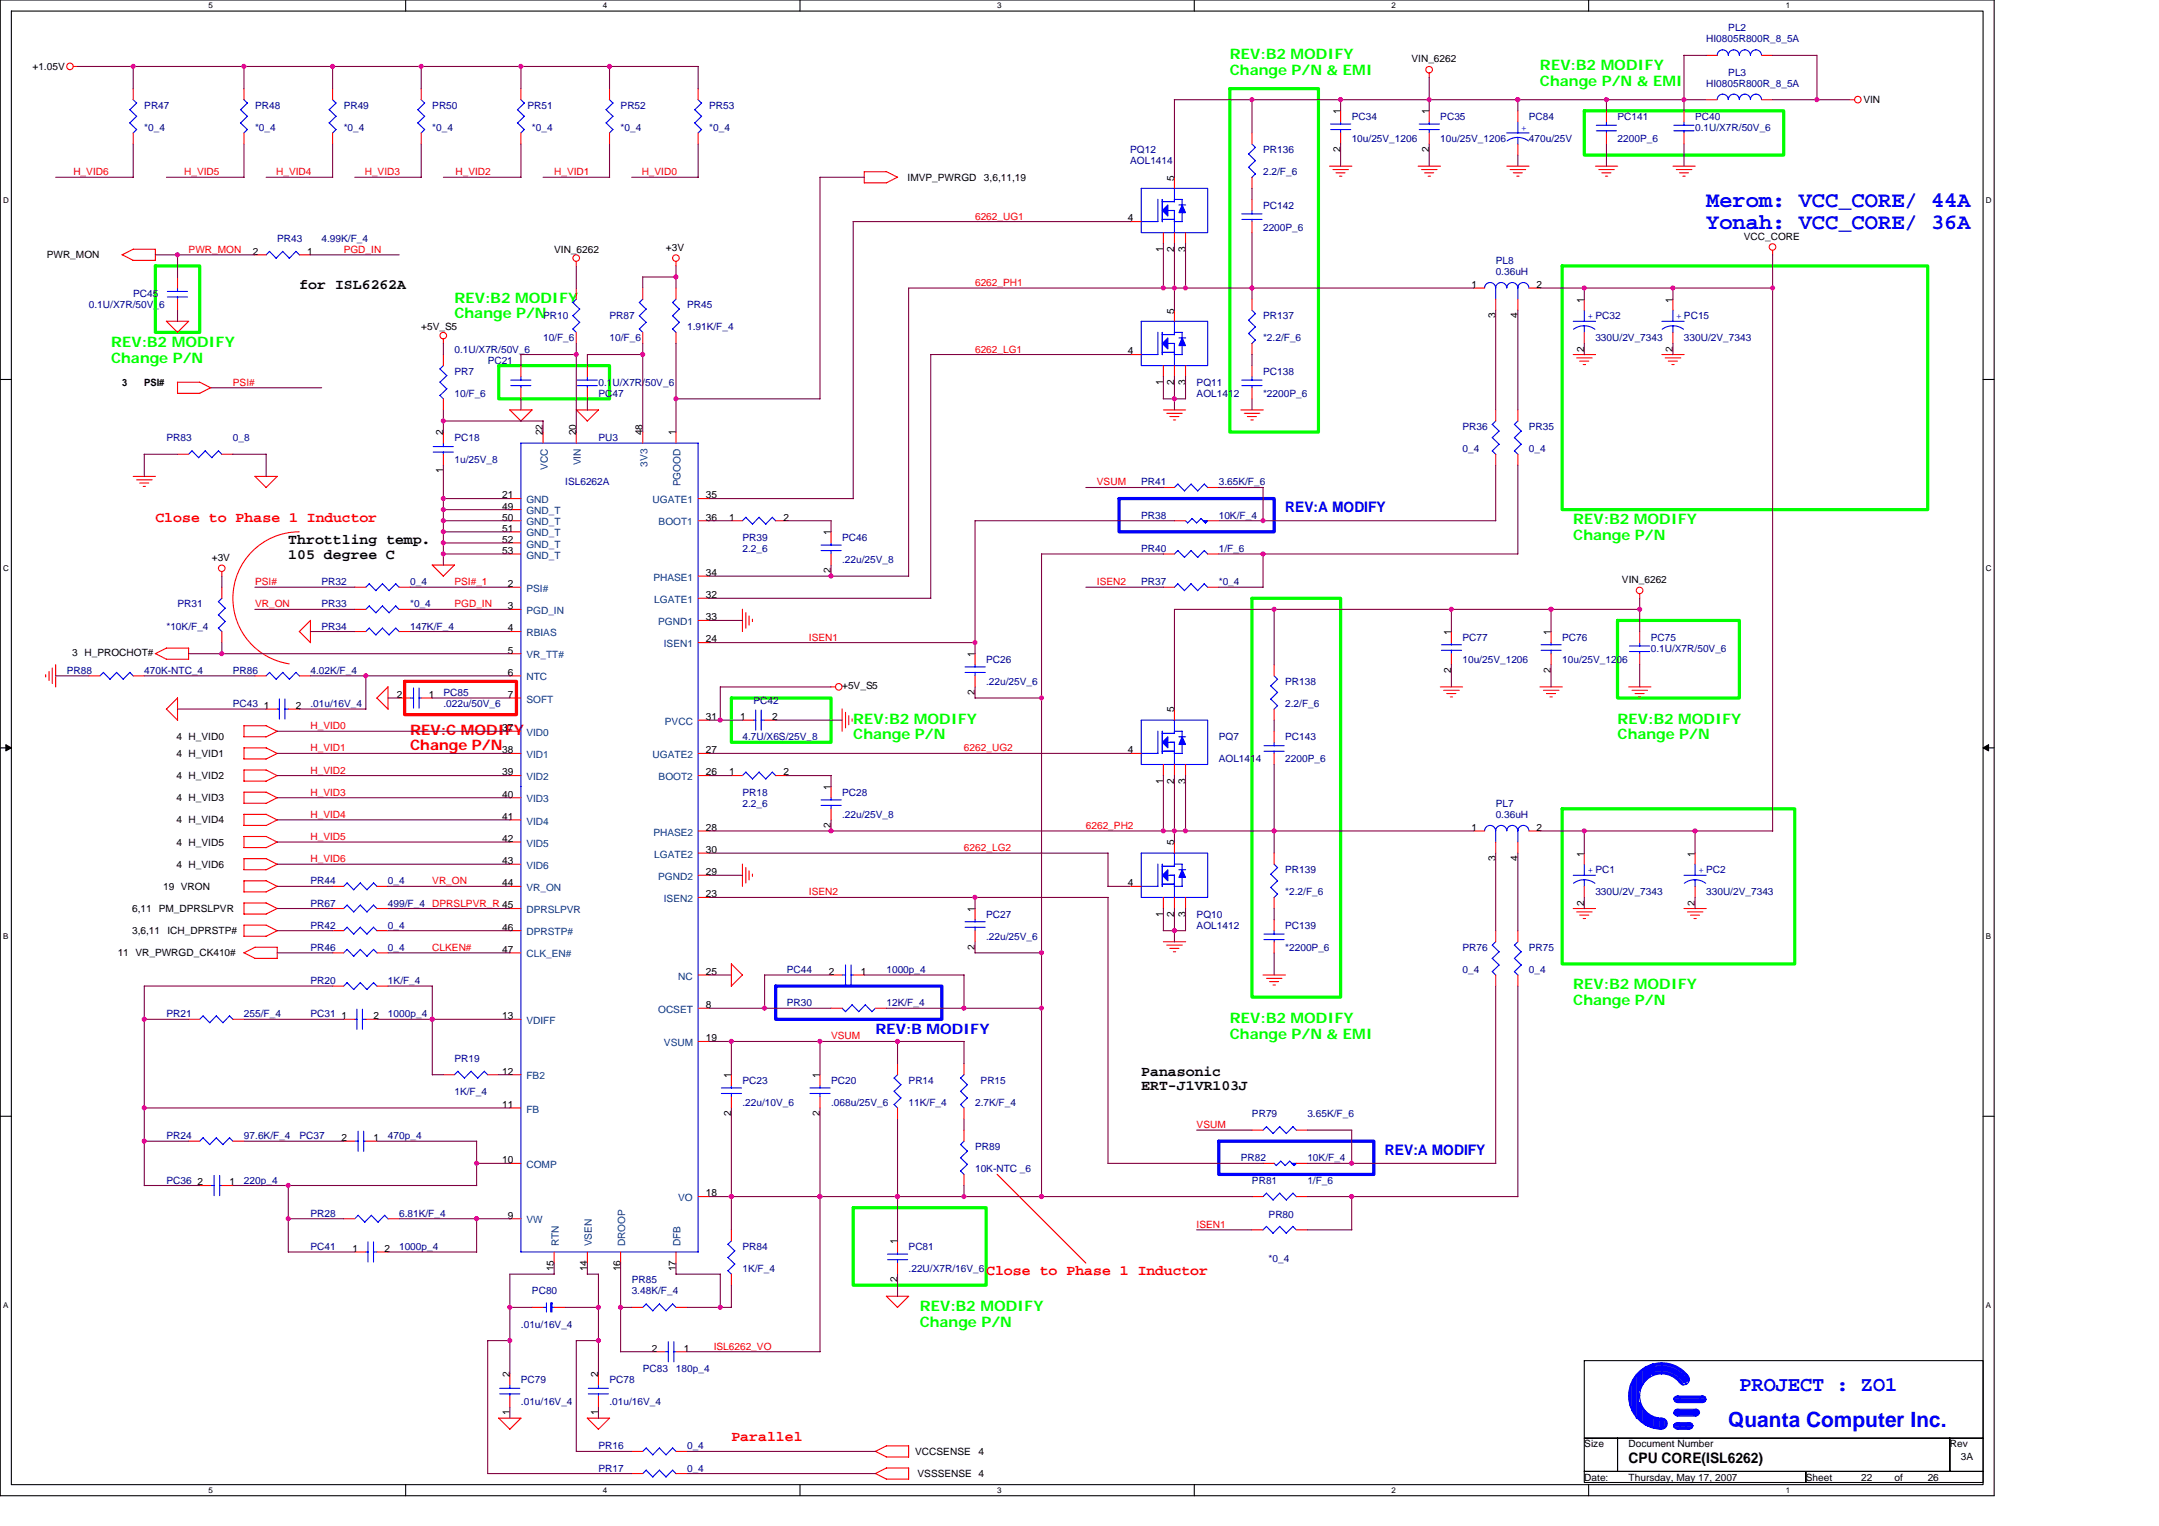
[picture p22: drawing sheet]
<svg xmlns="http://www.w3.org/2000/svg" width="297mm" height="210mm" viewBox="0 0 297 210" stroke-linecap="round" stroke-linejoin="round" font-family="sans-serif">
<defs><g id="words">
<g font-size="3" fill="#00f">
<text x="234.7" y="28.5">Merom: VCC_CORE/ 44A</text>
<text x="234.7" y="31.5">Yonah: VCC_CORE/ 36A</text>
</g>
<g font-size="2.9" fill="#00f">
<text x="239.3" y="191.4">PROJECT : ZO1</text>
<text x="237.8" y="196.2">Quanta Computer Inc.</text>
</g>
<g font-size="2" fill="#0f0">
<text x="169.2" y="8.1">REV:B2 MODIFY</text>
<text x="169.2" y="10.3">Change P/N &amp; EMI</text>
<text x="211.9" y="9.6">REV:B2 MODIFY</text>
<text x="211.9" y="11.8">Change P/N &amp; EMI</text>
<text x="62.5" y="41.6">REV:B2 MODIFY</text>
<text x="15.3" y="47.7">REV:B2 MODIFY</text>
<text x="62.5" y="43.8">Change P/N</text>
<text x="15.3" y="49.9">Change P/N</text>
<text x="216.4" y="72.1">REV:B2 MODIFY</text>
<text x="216.4" y="74.3">Change P/N</text>
<text x="117.4" y="99.5">REV:B2 MODIFY</text>
<text x="117.4" y="101.7">Change P/N</text>
<text x="222.5" y="99.5">REV:B2 MODIFY</text>
<text x="222.5" y="101.7">Change P/N</text>
<text x="216.4" y="136.1">REV:B2 MODIFY</text>
<text x="169.2" y="140.7">REV:B2 MODIFY</text>
<text x="169.2" y="142.9">Change P/N &amp; EMI</text>
<text x="216.4" y="138.3">Change P/N</text>
<text x="126.5" y="180.3">REV:B2 MODIFY</text>
<text x="126.5" y="182.5">Change P/N</text>
</g>
<g font-size="2">
<text x="41.2" y="39.8">for ISL6262A</text>
<text x="39.7" y="74.8">Throttling temp.</text>
<text x="39.7" y="76.8">105 degree C</text>
<text x="157" y="148">Panasonic</text>
<text x="157" y="150">ERT-J1VR103J</text>
<text x="224.1" y="201.2">CPU CORE(ISL6262)</text>
</g>
<g font-size="2" fill="#f00">
<text x="21.4" y="71.8">Close to Phase 1 Inductor</text>
<text x="56.4" y="101">REV:C MODIFY</text>
<text x="56.4" y="103.2">Change P/N</text>
<text x="135.7" y="175.4">Close to Phase 1 Inductor</text>
<text x="100.6" y="198.3">Parallel</text>
</g>
<g font-size="2" fill="#00f">
<text x="176.8" y="70.4">REV:A MODIFY</text>
<text x="120.4" y="142.2">REV:B MODIFY</text>
<text x="190.5" y="158.8">REV:A MODIFY</text>
</g>
<g font-size="1.4" fill="#000080">
<text x="234.7" y="5.8">HI0805R800R_8_5A</text>
<text x="237.8" y="4.3">PL2</text>
<text x="234.7" y="11.9">HI0805R800R_8_5A</text>
<text x="237.8" y="10.4">PL3</text>
<text x="19.9" y="15">PR47</text>
<text x="35.1" y="15">PR48</text>
<text x="47.3" y="15">PR49</text>
<text x="59.5" y="15">PR50</text>
<text x="72.6" y="15">PR51</text>
<text x="85.4" y="15">PR52</text>
<text x="97.6" y="15">PR53</text>
<text x="186" y="16.5">PC34</text>
<text x="198.2" y="16.5">PC35</text>
<text x="210.4" y="16.5">PC84</text>
<text x="222.5" y="16.5">PC141</text>
<text x="233.2" y="16.5">PC40</text>
<text x="19.9" y="18">*0_4</text>
<text x="35.1" y="18">*0_4</text>
<text x="47.3" y="18">*0_4</text>
<text x="59.5" y="18">*0_4</text>
<text x="73.2" y="18">*0_4</text>
<text x="85.4" y="18">*0_4</text>
<text x="97.6" y="18">*0_4</text>
<text x="155.5" y="21.1">PQ12</text>
<text x="155.5" y="22.6">AOL1414</text>
<text x="173.8" y="21.1">PR136</text>
<text x="186" y="19.5">10u/25V_1206</text>
<text x="198.2" y="19.5">10u/25V_1206</text>
<text x="210.4" y="19.5">470u/25V</text>
<text x="222.5" y="19.5">2200P_6</text>
<text x="233.2" y="18">0.1U/X7R/50V_6</text>
<text x="173.8" y="24.1">2.2/F_6</text>
<text x="173.8" y="28.7">PC142</text>
<text x="38.1" y="33.3">PR43</text>
<text x="44.2" y="33.3">4.99K/F_4</text>
<text x="173.8" y="31.7">2200P_6</text>
<text x="18.3" y="40.9">PC45</text>
<text x="205.8" y="36.3">PL8</text>
<text x="205.8" y="37.8">0.36uH</text>
<text x="12.2" y="42.4">0.1U/X7R/50V_6</text>
<text x="74.7" y="43.9">PR10</text>
<text x="74.7" y="47">10/F_6</text>
<text x="83.9" y="43.9">PR87</text>
<text x="83.9" y="47">10/F_6</text>
<text x="94.5" y="42.4">PR45</text>
<text x="94.5" y="45.4">1.91K/F_4</text>
<text x="173.8" y="43.9">PR137</text>
<text x="173.8" y="47">*2.2/F_6</text>
<text x="219.5" y="47">330U/2V_7343</text>
<text x="231.7" y="47">330U/2V_7343</text>
<text x="62.5" y="51.5">PR7</text>
<text x="62.5" y="48.5">0.1U/X7R/50V_6</text>
<text x="67.1" y="50">PC21</text>
<text x="82.3" y="53.1">0.1U/X7R/50V_6</text>
<text x="164.6" y="53.1">PQ11</text>
<text x="173.8" y="51.5">PC138</text>
<text x="62.5" y="54.6">10/F_6</text>
<text x="82.3" y="54.6">PC47</text>
<text x="164.6" y="54.6">AOL1412</text>
<text x="173.8" y="54.6">*2200P_6</text>
<text x="201.2" y="59.2">PR36</text>
<text x="210.4" y="59.2">PR35</text>
<text x="22.9" y="60.7">PR83</text>
<text x="32" y="60.7">0_8</text>
<text x="62.5" y="60.7">PC18</text>
<text x="62.5" y="63.7">1u/25V_8</text>
<text x="82.3" y="60.7">PU3</text>
<text x="201.2" y="62.2">0_4</text>
<text x="210.4" y="62.2">0_4</text>
<text x="77.8" y="66.8">ISL6262A</text>
<text x="157" y="66.8">PR41</text>
<text x="157" y="71.4">PR38</text>
<text x="167.7" y="66.8">3.65K/F_6</text>
<text x="167.7" y="71.4">10K/F_4</text>
<text x="102.1" y="74.4">PR39</text>
<text x="102.1" y="75.9">2.2_6</text>
<text x="115.9" y="74.4">PC46</text>
<text x="115.9" y="77.4">.22u/25V_8</text>
<text x="157" y="75.9">PR40</text>
<text x="167.7" y="75.9">1/F_6</text>
<text x="24.4" y="83.5">PR31</text>
<text x="44.2" y="80.5">PR32</text>
<text x="44.2" y="83.5">PR33</text>
<text x="56.4" y="80.5">0_4</text>
<text x="56.4" y="83.5">*0_4</text>
<text x="157" y="80.5">PR37</text>
<text x="167.7" y="80.5">*0_4</text>
<text x="22.9" y="86.6">*10K/F_4</text>
<text x="44.2" y="86.6">PR34</text>
<text x="56.4" y="86.6">147K/F_4</text>
<text x="201.2" y="88.1">PC77</text>
<text x="214.9" y="88.1">PC76</text>
<text x="227.1" y="88.1">PC75</text>
<text x="227.1" y="89.6">0.1U/X7R/50V_6</text>
<text x="9.2" y="92.7">PR88</text>
<text x="19.9" y="92.7">470K-NTC_4</text>
<text x="32" y="92.7">PR86</text>
<text x="42.7" y="92.7">4.02K/F_4</text>
<text x="61" y="95.7">PC85</text>
<text x="135.7" y="91.2">PC26</text>
<text x="135.7" y="94.2">.22u/25V_6</text>
<text x="176.8" y="94.2">PR138</text>
<text x="201.2" y="91.2">10u/25V_1206</text>
<text x="214.9" y="91.2">10u/25V_1206</text>
<text x="32" y="97.3">PC43</text>
<text x="42.7" y="97.3">.01u/16V_4</text>
<text x="61" y="97.3">.022u/50V_6</text>
<text x="102.1" y="101.8">4.7U/X6S/25V_8</text>
<text x="103.7" y="96.8">PC42</text>
<text x="167.7" y="101.8">PQ7</text>
<text x="176.8" y="101.8">PC143</text>
<text x="176.8" y="97.3">2.2/F_6</text>
<text x="167.7" y="104.9">AOL1414</text>
<text x="176.8" y="104.9">2200P_6</text>
<text x="102.1" y="109.5">PR18</text>
<text x="102.1" y="111">2.2_6</text>
<text x="115.9" y="109.5">PC28</text>
<text x="115.9" y="112.5">.22u/25V_8</text>
<text x="205.8" y="111">PL7</text>
<text x="205.8" y="112.5">0.36uH</text>
<text x="42.7" y="124.7">PR67</text>
<text x="42.7" y="121.6">PR44</text>
<text x="53.4" y="124.7">499/F_4</text>
<text x="53.4" y="121.6">0_4</text>
<text x="176.8" y="120.1">PR139</text>
<text x="176.8" y="123.2">*2.2/F_6</text>
<text x="219.5" y="123.2">330U/2V_7343</text>
<text x="234.7" y="123.2">330U/2V_7343</text>
<text x="42.7" y="127.7">PR42</text>
<text x="42.7" y="130.8">PR46</text>
<text x="53.4" y="127.7">0_4</text>
<text x="53.4" y="130.8">0_4</text>
<text x="135.7" y="126.2">PC27</text>
<text x="135.7" y="129.3">.22u/25V_6</text>
<text x="164.6" y="126.2">PQ10</text>
<text x="164.6" y="127.7">AOL1412</text>
<text x="176.8" y="127.7">PC139</text>
<text x="176.8" y="130.8">*2200P_6</text>
<text x="201.2" y="130.8">PR76</text>
<text x="210.4" y="130.8">PR75</text>
<text x="42.7" y="135.4">PR20</text>
<text x="53.4" y="135.4">1K/F_4</text>
<text x="108.2" y="133.8">PC44</text>
<text x="122" y="133.8">1000p_4</text>
<text x="201.2" y="133.8">0_4</text>
<text x="210.4" y="133.8">0_4</text>
<text x="22.9" y="139.9">PR21</text>
<text x="33.6" y="139.9">255/F_4</text>
<text x="42.7" y="139.9">PC31</text>
<text x="53.4" y="139.9">1000p_4</text>
<text x="108.2" y="138.4">PR30</text>
<text x="122" y="138.4">12K/F_4</text>
<text x="62.5" y="146">PR19</text>
<text x="102.1" y="149.1">PC23</text>
<text x="114.3" y="149.1">PC20</text>
<text x="125" y="149.1">PR14</text>
<text x="134.9" y="149.1">PR15</text>
<text x="62.5" y="150.6">1K/F_4</text>
<text x="102.1" y="152.1">.22u/10V_6</text>
<text x="114.3" y="152.1">.068u/25V_6</text>
<text x="125" y="152.1">11K/F_4</text>
<text x="134.2" y="152.1">2.7K/F_4</text>
<text x="172.3" y="153.6">PR79</text>
<text x="179.9" y="153.6">3.65K/F_6</text>
<text x="22.9" y="156.7">PR24</text>
<text x="33.6" y="156.7">97.6K/F_4</text>
<text x="41.2" y="156.7">PC37</text>
<text x="53.4" y="156.7">470p_4</text>
<text x="134.2" y="158.2">PR89</text>
<text x="134.2" y="161.3">10K-NTC _6</text>
<text x="170.7" y="159.7">PR82</text>
<text x="179.9" y="159.7">10K/F_4</text>
<text x="22.9" y="162.8">PC36</text>
<text x="33.6" y="162.8">220p_4</text>
<text x="42.7" y="167.4">PR28</text>
<text x="54.9" y="167.4">6.81K/F_4</text>
<text x="172.3" y="162.8">PR81</text>
<text x="174.5" y="167.5">PR80</text>
<text x="179.9" y="162.8">1/F_6</text>
<text x="42.7" y="171.9">PC41</text>
<text x="54.9" y="171.9">1000p_4</text>
<text x="102.1" y="171.9">PR84</text>
<text x="125" y="171.9">PC81</text>
<text x="174.5" y="173.6">*0_4</text>
<text x="73.2" y="178">PC80</text>
<text x="86.9" y="176.5">PR85</text>
<text x="86.9" y="178">3.48K/F_4</text>
<text x="102.1" y="175">1K/F_4</text>
<text x="125" y="175">.22U/X7R/16V_6</text>
<text x="71.7" y="182.6">.01u/16V_4</text>
<text x="71.7" y="190.2">PC79</text>
<text x="83.9" y="190.2">PC78</text>
<text x="88.4" y="188.7">PC83</text>
<text x="93" y="188.7">180p_4</text>
<text x="71.7" y="193.3">.01u/16V_4</text>
<text x="83.9" y="193.3">.01u/16V_4</text>
<text x="82.3" y="199.4">PR16</text>
<text x="82.3" y="202.4">PR17</text>
<text x="94.5" y="199.4">0_4</text>
<text x="94.5" y="202.4">0_4</text>
</g>
<g font-size="1.4">
<text x="4.5" y="9.6">+1.05V</text>
<text x="194.2" y="8.6">VIN_6262</text>
<text x="184.4" y="15.7" transform="rotate(-90 184.4 15.7)">1</text>
<text x="196.6" y="15.7" transform="rotate(-90 196.6 15.7)">1</text>
<text x="256.4" y="14.2">VIN</text>
<text x="184.4" y="20.9" transform="rotate(-90 184.4 20.9)">2</text>
<text x="196.6" y="20.9" transform="rotate(-90 196.6 20.9)">2</text>
<text x="124.9" y="24.9">IMVP_PWRGD</text>
<text x="135.4" y="24.9">3,6,11,19</text>
<text x="161.6" y="24.8" transform="rotate(-90 161.6 24.8)">5</text>
<text x="6.4" y="35.5">PWR_MON</text>
<text x="34.8" y="35">2</text>
<text x="42.2" y="35">1</text>
<text x="76.2" y="34.8">VIN_6262</text>
<text x="91.6" y="34.5">+3V</text>
<text x="155.2" y="30.5">4</text>
<text x="160" y="34.6" transform="rotate(-90 160 34.6)">1</text>
<text x="161.6" y="34.6" transform="rotate(-90 161.6 34.6)">2</text>
<text x="163.1" y="34.6" transform="rotate(-90 163.1 34.6)">3</text>
<text x="239.9" y="33">VCC_CORE</text>
<text x="202.4" y="39.6">1</text>
<text x="211.4" y="39.6">2</text>
<text x="217.9" y="41.6" transform="rotate(-90 217.9 41.6)">1</text>
<text x="230.1" y="41.6" transform="rotate(-90 230.1 41.6)">1</text>
<text x="58" y="45.4">+5V_S5</text>
<text x="161.6" y="43.1" transform="rotate(-90 161.6 43.1)">5</text>
<text x="205.8" y="43.8" transform="rotate(-90 205.8 43.8)">3</text>
<text x="208.8" y="43.8" transform="rotate(-90 208.8 43.8)">4</text>
<text x="16.8" y="53.1">3</text>
<text x="19.9" y="53.1">PSI#</text>
<text x="155.2" y="48.7">4</text>
<text x="160" y="52.9" transform="rotate(-90 160 52.9)">1</text>
<text x="161.6" y="52.9" transform="rotate(-90 161.6 52.9)">2</text>
<text x="163.1" y="52.9" transform="rotate(-90 163.1 52.9)">3</text>
<text x="217.9" y="48.4" transform="rotate(-90 217.9 48.4)">2</text>
<text x="230.1" y="48.4" transform="rotate(-90 230.1 48.4)">2</text>
<text x="61" y="59.9" transform="rotate(-90 61 59.9)">2</text>
<text x="74.7" y="59.9" transform="rotate(-90 74.7 59.9)">22</text>
<text x="79.3" y="59.9" transform="rotate(-90 79.3 59.9)">20</text>
<text x="88.4" y="59.9" transform="rotate(-90 88.4 59.9)">48</text>
<text x="93" y="59.9" transform="rotate(-90 93 59.9)">1</text>
<text x="61" y="65.1" transform="rotate(-90 61 65.1)">1</text>
<text x="69.1" y="68.6">21</text>
<text x="69.1" y="70.1">49</text>
<text x="69.1" y="71.6">50</text>
<text x="97.1" y="71.6">36</text>
<text x="97.1" y="68.6">35</text>
<text x="100.3" y="71.6">1</text>
<text x="107.8" y="71.6">2</text>
<text x="29.1" y="77.2">+3V</text>
<text x="69.1" y="73.1">51</text>
<text x="69.1" y="74.7">52</text>
<text x="69.1" y="76.2">53</text>
<text x="114.3" y="73.6" transform="rotate(-90 114.3 73.6)">1</text>
<text x="69.8" y="80.8">2</text>
<text x="69.8" y="83.8">3</text>
<text x="97.1" y="79.2">34</text>
<text x="97.1" y="82.3">32</text>
<text x="114.3" y="78.8" transform="rotate(-90 114.3 78.8)">2</text>
<text x="223.2" y="80.2">VIN_6262</text>
<text x="69.8" y="89.9">5</text>
<text x="69.8" y="86.8">4</text>
<text x="97.1" y="88.4">24</text>
<text x="97.1" y="85.3">33</text>
<text x="199.7" y="87.3" transform="rotate(-90 199.7 87.3)">1</text>
<text x="213.4" y="87.3" transform="rotate(-90 213.4 87.3)">1</text>
<text x="9.9" y="90.3">3 H_PROCHOT#</text>
<text x="54.6" y="96">2</text>
<text x="59" y="96">1</text>
<text x="69.8" y="92.9">6</text>
<text x="69.8" y="96">7</text>
<text x="115.9" y="94.8">+5V_S5</text>
<text x="134.1" y="95.6" transform="rotate(-90 134.1 95.6)">2</text>
<text x="134.1" y="90.4" transform="rotate(-90 134.1 90.4)">1</text>
<text x="199.7" y="92.6" transform="rotate(-90 199.7 92.6)">2</text>
<text x="213.4" y="92.6" transform="rotate(-90 213.4 92.6)">2</text>
<text x="24.3" y="101.8">4 H_VID0</text>
<text x="36.3" y="97.5">1</text>
<text x="40.7" y="97.5">2</text>
<text x="69.1" y="100.6">37</text>
<text x="97.1" y="99">31</text>
<text x="101.9" y="99">1</text>
<text x="106.3" y="99">2</text>
<text x="161.6" y="98" transform="rotate(-90 161.6 98)">5</text>
<text x="24.3" y="104.1">4 H_VID1</text>
<text x="24.3" y="107.2">4 H_VID2</text>
<text x="69.1" y="106.7">39</text>
<text x="69.1" y="103.6">38</text>
<text x="97.1" y="103.6">27</text>
<text x="97.1" y="106.7">26</text>
<text x="100.3" y="106.7">1</text>
<text x="107.8" y="106.7">2</text>
<text x="155.2" y="103.6">4</text>
<text x="160" y="107.8" transform="rotate(-90 160 107.8)">1</text>
<text x="161.6" y="107.8" transform="rotate(-90 161.6 107.8)">2</text>
<text x="163.1" y="107.8" transform="rotate(-90 163.1 107.8)">3</text>
<text x="24.3" y="110.2">4 H_VID3</text>
<text x="24.3" y="113.3">4 H_VID4</text>
<text x="69.1" y="112.8">41</text>
<text x="69.1" y="109.7">40</text>
<text x="114.3" y="113.9" transform="rotate(-90 114.3 113.9)">2</text>
<text x="114.3" y="108.7" transform="rotate(-90 114.3 108.7)">1</text>
<text x="24.3" y="119.4">4 H_VID6</text>
<text x="24.3" y="116.3">4 H_VID5</text>
<text x="69.1" y="115.8">42</text>
<text x="69.1" y="118.9">43</text>
<text x="97.1" y="114.3">28</text>
<text x="97.1" y="117.3">30</text>
<text x="161.6" y="116.3" transform="rotate(-90 161.6 116.3)">5</text>
<text x="202.4" y="114.3">1</text>
<text x="205.8" y="118.5" transform="rotate(-90 205.8 118.5)">3</text>
<text x="208.8" y="118.5" transform="rotate(-90 208.8 118.5)">4</text>
<text x="211.4" y="114.3">2</text>
<text x="217.9" y="117.8" transform="rotate(-90 217.9 117.8)">1</text>
<text x="233.2" y="117.8" transform="rotate(-90 233.2 117.8)">1</text>
<text x="18.2" y="125.5">6,11 PM_DPRSLPVR</text>
<text x="22.4" y="122.4">19 VRON</text>
<text x="69.1" y="121.9">44</text>
<text x="97.1" y="120.4">29</text>
<text x="97.1" y="123.4">23</text>
<text x="134.1" y="125.4" transform="rotate(-90 134.1 125.4)">1</text>
<text x="155.2" y="121.9">4</text>
<text x="217.9" y="124.6" transform="rotate(-90 217.9 124.6)">2</text>
<text x="233.2" y="124.6" transform="rotate(-90 233.2 124.6)">2</text>
<text x="16.2" y="131.6">11 VR_PWRGD_CK410#</text>
<text x="18.2" y="128.5">3,6,11</text>
<text x="23" y="128.5">ICH_DPRSTP#</text>
<text x="69.1" y="131">47</text>
<text x="69.1" y="128">46</text>
<text x="134.1" y="130.7" transform="rotate(-90 134.1 130.7)">2</text>
<text x="160" y="126.1" transform="rotate(-90 160 126.1)">1</text>
<text x="161.6" y="126.1" transform="rotate(-90 161.6 126.1)">2</text>
<text x="163.1" y="126.1" transform="rotate(-90 163.1 126.1)">3</text>
<text x="97.1" y="134.1">25</text>
<text x="114" y="134.1">2</text>
<text x="118.4" y="134.1">1</text>
<text x="47" y="140.2">1</text>
<text x="51.4" y="140.2">2</text>
<text x="69.1" y="140.2">13</text>
<text x="97.1" y="138.7">8</text>
<text x="97.1" y="143.2">19</text>
<text x="69.1" y="147.8">12</text>
<text x="100.6" y="148.3" transform="rotate(-90 100.6 148.3)">1</text>
<text x="112.8" y="148.3" transform="rotate(-90 112.8 148.3)">1</text>
<text x="69.1" y="152.4">11</text>
<text x="100.6" y="153.5" transform="rotate(-90 100.6 153.5)">2</text>
<text x="112.8" y="153.5" transform="rotate(-90 112.8 153.5)">2</text>
<text x="47" y="157">2</text>
<text x="51.4" y="157">1</text>
<text x="69.1" y="160">10</text>
<text x="27.2" y="163">2</text>
<text x="31.6" y="163">1</text>
<text x="69.8" y="167.6">9</text>
<text x="97.1" y="164.6">18</text>
<text x="48.5" y="172.2">1</text>
<text x="52.9" y="172.2">2</text>
<text x="123.5" y="171.2" transform="rotate(-90 123.5 171.2)">1</text>
<text x="76.2" y="174.9" transform="rotate(-90 76.2 174.9)">15</text>
<text x="80.8" y="174.9" transform="rotate(-90 80.8 174.9)">14</text>
<text x="85.4" y="174.9" transform="rotate(-90 85.4 174.9)">16</text>
<text x="93" y="174.9" transform="rotate(-90 93 174.9)">17</text>
<text x="123.5" y="176.4" transform="rotate(-90 123.5 176.4)">2</text>
<text x="89.7" y="185.9">2</text>
<text x="94.1" y="185.9">1</text>
<text x="70.1" y="189.4" transform="rotate(-90 70.1 189.4)">2</text>
<text x="82.3" y="189.4" transform="rotate(-90 82.3 189.4)">2</text>
<text x="70.1" y="194.7" transform="rotate(-90 70.1 194.7)">1</text>
<text x="82.3" y="194.7" transform="rotate(-90 82.3 194.7)">1</text>
<text x="125.9" y="200.1">VCCSENSE</text>
<text x="126.2" y="203.2">VSSSENSE 4</text>
<text x="134.6" y="200.1">4</text>
<text x="218" y="199.1">Size</text>
<text x="218" y="203.6">Date:</text>
<text x="224.1" y="199.1">Document Number</text>
<text x="224.1" y="203.6">Thursday, May 17, 2007</text>
<text x="248.5" y="203.6">Sheet</text>
<text x="256.1" y="203.6">22</text>
<text x="260.6" y="203.6">of</text>
<text x="265.2" y="203.6">26</text>
<text x="268.3" y="199.1">Rev</text>
<text x="269.8" y="200.9">3A</text>
</g>
<g font-size="1.4" fill="#00f">
<text x="209.3" y="18">+</text>
<text x="218.4" y="43.9">+ PC32</text>
<text x="230.6" y="43.9">+ PC15</text>
<text x="218.4" y="120.1">+ PC1</text>
<text x="233.7" y="120.1">+ PC2</text>
</g>
<g font-size="1.4" fill="#f00">
<text x="10.1" y="24.1">H_VID6</text>
<text x="25.3" y="24.1">H_VID5</text>
<text x="38" y="24.1">H_VID4</text>
<text x="50.2" y="24.1">H_VID3</text>
<text x="62.7" y="24.1">H_VID2</text>
<text x="76.2" y="24.1">H_VID1</text>
<text x="88.3" y="24.1">H_VID0</text>
<text x="25.9" y="34.8">PWR_MON</text>
<text x="47.3" y="34.8">PGD_IN</text>
<text x="134.2" y="30.2">6262_UG1</text>
<text x="134.2" y="39.3">6262_PH1</text>
<text x="32" y="53.1">PSI#</text>
<text x="134.2" y="48.5">6262_LG1</text>
<text x="150.9" y="66.8">VSUM</text>
<text x="35.1" y="80.5">PSI#</text>
<text x="35.1" y="83.5">VR_ON</text>
<text x="62.5" y="83.5">PGD_IN</text>
<text x="62.5" y="80.5">PSI#_1</text>
<text x="150.9" y="80.5">ISEN2</text>
<text x="111.3" y="88.1">ISEN1</text>
<text x="42.7" y="100.3">H_VID0</text>
<text x="42.7" y="103.4">H_VID1</text>
<text x="42.7" y="106.4">H_VID2</text>
<text x="132.6" y="103.4">6262_UG2</text>
<text x="42.7" y="109.5">H_VID3</text>
<text x="42.7" y="112.5">H_VID4</text>
<text x="42.7" y="118.6">H_VID6</text>
<text x="42.7" y="115.5">H_VID5</text>
<text x="132.6" y="117.1">6262_LG2</text>
<text x="149.4" y="114">6262_PH2</text>
<text x="59.5" y="124.7">DPRSLPVR_R 45</text>
<text x="59.5" y="121.6">VR_ON</text>
<text x="111.3" y="123.2">ISEN2</text>
<text x="59.5" y="130.8">CLKEN#</text>
<text x="114.3" y="143">VSUM</text>
<text x="164.6" y="155.2">VSUM</text>
<text x="164.6" y="168.9">ISEN1</text>
<text x="98.2" y="185.7">ISL6262_VO</text>
</g>
<g font-size="1.4" fill="#004080">
<text x="75.3" y="64.6" transform="rotate(-90 75.3 64.6)">VCC</text>
<text x="79.9" y="64" transform="rotate(-90 79.9 64)">VIN</text>
<text x="89.1" y="64.2" transform="rotate(-90 89.1 64.2)">3V3</text>
<text x="72.4" y="69.2">GND</text>
<text x="72.4" y="70.7">GND_T</text>
<text x="89.8" y="69.2">UGATE1</text>
<text x="93.6" y="66.9" transform="rotate(-90 93.6 66.9)">PGOOD</text>
<text x="72.4" y="72.3">GND_T</text>
<text x="72.4" y="73.8">GND_T</text>
<text x="72.4" y="75.3">GND_T</text>
<text x="72.4" y="76.8">GND_T</text>
<text x="90.6" y="72.3">BOOT1</text>
<text x="72.4" y="81.4">PSI#</text>
<text x="89.9" y="79.9">PHASE1</text>
<text x="90" y="82.9">LGATE1</text>
<text x="72.4" y="87.5">RBIAS</text>
<text x="72.4" y="84.5">PGD_IN</text>
<text x="90.5" y="86">PGND1</text>
<text x="91.3" y="89">ISEN1</text>
<text x="72.4" y="90.6">VR_TT#</text>
<text x="72.4" y="93.6">NTC</text>
<text x="72.4" y="101.2">VID0</text>
<text x="72.4" y="96.6">SOFT</text>
<text x="91.5" y="99.7">PVCC</text>
<text x="72.4" y="107.3">VID2</text>
<text x="72.4" y="104.3">VID1</text>
<text x="89.8" y="104.3">UGATE2</text>
<text x="90.6" y="107.3">BOOT2</text>
<text x="72.4" y="113.4">VID4</text>
<text x="72.4" y="110.4">VID3</text>
<text x="72.4" y="116.5">VID5</text>
<text x="72.4" y="119.5">VID6</text>
<text x="89.9" y="114.9">PHASE2</text>
<text x="90" y="118">LGATE2</text>
<text x="72.4" y="125.6">DPRSLPVR</text>
<text x="72.4" y="122.6">VR_ON</text>
<text x="90.5" y="121">PGND2</text>
<text x="91.3" y="124.1">ISEN2</text>
<text x="72.4" y="131.7">CLK_EN#</text>
<text x="72.4" y="128.7">DPRSTP#</text>
<text x="93.3" y="134.7">NC</text>
<text x="72.4" y="140.8">VDIFF</text>
<text x="90.5" y="139.3">OCSET</text>
<text x="91.4" y="143.9">VSUM</text>
<text x="72.4" y="148.5">FB2</text>
<text x="72.4" y="153">FB</text>
<text x="72.4" y="160.7">COMP</text>
<text x="93.3" y="165.2">VO</text>
<text x="72.4" y="168.3">VW</text>
<text x="76.9" y="171.4" transform="rotate(-90 76.9 171.4)">RTN</text>
<text x="81.4" y="171.4" transform="rotate(-90 81.4 171.4)">VSEN</text>
<text x="86" y="171.4" transform="rotate(-90 86 171.4)">DROOP</text>
<text x="93.6" y="171.4" transform="rotate(-90 93.6 171.4)">DFB</text>
</g>
<g font-size="1.1">
<text x="28.7" y="1.1">5</text>
<text x="82.9" y="1.1">4</text>
<text x="137.2" y="1.1">3</text>
<text x="191.4" y="1.1">2</text>
<text x="245.7" y="1.1">1</text>
<text x=".4" y="27.9">D</text>
<text x="273.2" y="27.9">D</text>
<text x=".4" y="78.5">C</text>
<text x="273.2" y="78.5">C</text>
<text x=".4" y="129.2">B</text>
<text x="273.2" y="129.2">B</text>
<text x=".4" y="179.9">A</text>
<text x="273.2" y="179.9">A</text>
<text x="28.7" y="205.4">5</text>
<text x="82.9" y="205.4">4</text>
<text x="137.2" y="205.4">3</text>
<text x="191.4" y="205.4">2</text>
<text x="245.7" y="205.4">1</text>
</g>
</g></defs>
<path d="M0 0h274.4v205.7h-274.4zM1.6 1.5h271.2v202.7h-271.2z" fill="none" stroke="#000" stroke-width=".15"/>
<g fill="#fff">
<path d="M28.7 .1h.6v1.3h-.6z"/>
<path d="M28.7 204.4h.6v1.2h-.6z"/>
</g>
<path d="M55.8 0v1.5M55.8 204.2v1.5" fill="none" stroke="#000" stroke-width=".15"/>
<g fill="#fff">
<path d="M82.9 .1h.6v1.3h-.6z"/>
<path d="M82.9 204.4h.6v1.2h-.6z"/>
</g>
<path d="M110.1 0v1.5M110.1 204.2v1.5" fill="none" stroke="#000" stroke-width=".15"/>
<g fill="#fff">
<path d="M137.2 .1h.6v1.3h-.6z"/>
<path d="M137.2 204.4h.6v1.2h-.6z"/>
</g>
<path d="M164.3 0v1.5M164.3 204.2v1.5" fill="none" stroke="#000" stroke-width=".15"/>
<g fill="#fff">
<path d="M191.4 .1h.6v1.3h-.6z"/>
<path d="M191.4 204.4h.6v1.2h-.6z"/>
</g>
<path d="M218.6 0v1.5M218.6 204.2v1.5" fill="none" stroke="#000" stroke-width=".15"/>
<g fill="#fff">
<path d="M245.7 .1h.6v1.3h-.6z"/>
<path d="M245.7 204.4h.6v1.2h-.6z"/>
<path d="M.4 26.9h.8v1.2h-.8z"/>
<path d="M273.2 26.9h.8v1.2h-.8z"/>
<path d="M.4 77.5h.8v1.3h-.8z"/>
<path d="M273.2 77.5h.8v1.3h-.8z"/>
</g>
<path d="M0 52.2h1.6M272.8 52.2h1.6" fill="none" stroke="#000" stroke-width=".15"/>
<g fill="#fff">
<path d="M.4 128.2h.7v1.2h-.7z"/>
<path d="M273.2 128.2h.7v1.2h-.7z"/>
</g>
<path d="M0 102.9h1.6M272.8 102.9h1.6" fill="none" stroke="#000" stroke-width=".15"/>
<path d="M.8 102.4l.8 .5-.8 .4zM272.8 102.9l.8-.5v.9z" fill="#000" stroke="#000" stroke-width=".14"/>
<g fill="#fff">
<path d="M.4 178.9h.8v1.2h-.8z"/>
<path d="M273.2 178.9h.8v1.2h-.8z"/>
</g>
<path d="M0 153.5h1.6M272.8 153.5h1.6M218 187.2h54.8v10.6h-54.8zM218 197.8h4.5v4.6h-4.5zM222.5 197.8h45.8v4.6h-45.8zM268.3 197.8h4.5v4.6h-4.5zM218 202.4h30.5v1.5h-30.5zM248.5 202.4h24.3v1.5h-24.3z" fill="none" stroke="#000" stroke-width=".15"/>
<g fill="none" stroke="#f00" stroke-width=".15">
<path d="M10.1 9.1h.6M18.3 12.2v1.5M18.3 18.3v1.5M33.6 12.2v1.5M33.6 18.3v1.5M45.8 12.2v1.5M45.8 18.3v1.5M58 12.2v1.5M58 18.3v1.5M71.7 12.2v1.5M71.7 18.3v1.5M83.9 12.2v1.5"/>
<path d="M83.9 18.3v1.5M96.1 12.2v1.5M96.1 18.3v1.5M172.3 18.3v1.5M184.4 15.2v1.6M184.4 18.3v1.5M196.6 10.1v.6M196.6 15.2v1.6M196.6 18.3v1.5M208.8 15.2v1.6M208.8 19.8v1.5M221 15.2v1.6"/>
<path d="M221 18.3v1.5M231.7 15.2v1.6M231.7 18.3v1.5M234.7 13.7h1.6M234.7 7.6h1.6M242.4 13.7h1.5M242.4 7.6h1.5M254.5 13.7h.7M16.8 35l1.5 .8M18.3 35.8h3.1M18.3 34.3h3.1M18.3 34.3l-1.5 .8"/>
<path d="M21.4 34.3v1.5M24.4 38.1v1.5M35.1 35.1h1.5M41.2 35.1h1.5M79.3 36v.6M79.3 39.6v1.5M88.4 39.6v1.5M93 36v.6M93 39.6v1.5M121.9 23.6l1.6 .8M122 23.6h-3.1v1.6M123.5 24.4l-1.5 .7h-3.1"/>
<path d="M155.5 30.5h1.5M160.1 32v1.5M161.6 24.4v1.5M161.6 32v1.5M163.1 32v1.5M172.3 24.4v1.5M172.3 27.4v1.6M172.3 30.5v1.5M182.9 22.9h3.1M183.4 23.3h2.1M183.8 23.8h1.3M184.3 24.2h.3"/>
<path d="M195.1 22.9h3.1M195.6 23.3h2.1M196 23.8h1.2M196.5 24.2h.3M202.7 39.6h1.6M207.3 22.9h3.1M207.8 23.3h2.1M208.2 23.8h1.2M208.7 24.2h.3M210.4 39.6h1.5M219.5 22.9h3.1M220 23.3h2.1"/>
<path d="M220.4 23.8h1.2M220.9 24.2h.3M230.2 22.9h3M230.6 23.3h2.2M231.1 23.8h1.2M231.5 24.2h.4M243.9 34.4v.7M22.9 44.2l1.5 1.5M22.9 44.2h3.1M24.4 52.6h3.1M24.4 41.1v1.6M24.4 52.6v1.5"/>
<path d="M25.9 44.2l-1.5 1.5M27.4 52.6l1.6 .7M29 53.3l-1.5 .8h-3.1M61 46.6v.7M61 48.8v1.5M61 54.9v1.5M61 59.4v1.6M71.7 50.3v1.5M71.7 53.3v1.6M73.2 56.4l-1.6 1.5M73.2 56.4h-3.1l1.6 1.5M74.7 59.4v1.6"/>
<path d="M79.3 56.4h3.1l-1.6 1.5zM79.3 45.7v1.5M79.3 59.4v1.6M80.8 50.3v1.5M80.8 53.3v1.6M88.4 45.7v1.5M88.4 59.4v1.6M93 45.7v1.5M93 59.4v1.6M155.5 48.8h1.5M160.1 56.4h3M160.1 50.3v1.5"/>
<path d="M160.5 56.9h2.2M160.9 57.3h1.3M161.4 57.8h.4M161.6 42.7v1.5M161.6 50.3v1.5M163.1 50.3v1.5M170.7 56.4h3.1M171.2 56.9h2.1M171.6 57.3h1.3M172.1 57.8h.3M172.3 41.1v1.6M172.3 47.2v1.6"/>
<path d="M172.3 50.3v1.5M172.3 53.3v1.6M205.8 41.1v1.6M205.8 56.4v1.5M208.8 41.1v1.6M208.8 56.4v1.5M216.4 48.8h3.1M216.9 49.2h2.2M217.3 49.7h1.3M217.8 50.1h.3M218 41.1v1.6M218 45.7v1.5"/>
<path d="M228.6 48.8h3.1M229.1 49.2h2.1M229.5 49.7h1.3M230 50.1h.3M230.2 41.1v1.6M230.2 45.7v1.5M18.3 65.5h3.1M18.8 66h2.1M19.2 66.4h1.3M19.7 66.9h.3M24.4 62.5h1.5M30.5 78.6v.7"/>
<path d="M30.5 62.5h1.5M36.6 67.1l-1.5-1.6h3.1l-1.6 1.6M41.2 73.2a9.1 9.1 0 0 0-9.1 8.4 9.1 9.1 0 0 0 7.7 9.7M59.5 77.7l1.5 1.5M59.5 77.7h3l-1.5 1.6M61 62.5v1.5M70.1 68.6h1.6M70.1 70.1h1.6M70.1 71.6h1.6M70.1 73.2h1.6M70.1 74.7h1.6M70.1 76.2h1.6"/>
<path d="M96.1 68.6h1.5M96.1 71.6h1.5M96.1 79.2h1.5M100.6 71.6h1.5M106.7 71.6h1.5M114.3 73.2v1.5M114.3 76.2v1.5M160.1 76.2h1.5M160.1 67.1h1.5M161.6 71.6h1.5M166.2 71.6h1.5M166.2 76.2h1.5"/>
<path d="M166.2 67.1h1.5M205.8 62.5v1.5M208.8 62.5v1.5M6.3 92.8v.3M6.7 92.4v1.2M7.2 91.9v2.1M7.7 91.4v3.1M12.2 93h1.6M18.3 93h1.6M22.9 97.6l1.5-1.6v3.1M22.9 90.7h3M22.9 97.5l1.5 1.6"/>
<path d="M22.9 89.2h3.1M22.9 89.1l-1.5 .8 1.5 .8M25.9 89.2v1.5M30.5 80.8v1.5M30.5 86.9v1.5M35.1 93h1.5M36.6 97.5h1.5M39.7 97.5h1.5M41.2 93h1.5M42.7 85.3v3.1l-1.5-1.5zM48.8 86.9h1.5M48.8 80.8h1.5"/>
<path d="M48.8 83.8h1.5M51.9 96l1.5 1.6M53.4 94.5v3M53.4 94.5l-1.6 1.5M54.9 96h1.5M54.9 86.9h1.5M54.9 80.8h1.5M54.9 83.8h1.5M58 96h1.5M70.1 93h1.6M70.1 96h1.6M70.1 89.9h1.6"/>
<path d="M70.1 86.9h1.6M70.1 80.8h1.6M70.1 83.8h1.6M96.1 88.4h1.5M96.1 85.3h1.5M96.1 82.3h1.5M96.1 99.1h1.5M102.1 83.8v3.1M102.1 99.1h1.6M102.6 84.3v2.1M103.1 84.7v1.3M103.5 85.2v.3"/>
<path d="M105.2 99.1h1.5M114.3 94.5h.7M115.9 97.5v3.1M116.3 98v2.1M116.8 98.4v1.3M117.2 98.9v.3M134.2 89.9v1.5M134.2 93v1.5M160.1 80.8h1.5M161.6 97.5v1.6M166.2 80.8h1.5M175.3 91.4v1.6"/>
<path d="M175.3 97.5v1.6M198.2 94.5h3M198.6 95h2.2M199 95.4h1.3M199.5 95.9h.4M199.7 86.9v1.5M199.7 89.9v1.5M211.9 94.5h3M212.3 95h2.2M212.8 95.4h1.2M213.3 95.9h.3M213.4 86.9v1.5"/>
<path d="M213.4 89.9v1.5M224.1 94.5h3M224.5 95h2.2M225 95.4h1.2M225.4 95.9h.4M225.6 81.7v.6M225.6 86.9v1.5M225.6 89.9v1.5M33.5 104.4h3.1M33.5 119.6h3.1M33.5 116.6h3.1M33.5 110.5h3.1"/>
<path d="M33.5 113.5h3.1M33.5 107.4h3.1M33.5 101.3h3.1M33.6 102.8v1.6M33.6 107.4v-1.5h3l1.6 .8-1.6 .8M33.6 108.9v1.6M33.6 112v1.5M33.6 118.1v1.5M33.6 102.9h3l1.6 .8M33.6 118.1h3l1.6 .8M33.6 109h3l1.6 .7M33.6 112h3l1.6 .8-1.6 .8"/>
<path d="M38.1 103.6l-1.5 .8M38.1 118.9l-1.5 .8M38.1 115.8l-1.5 .8M38.1 109.7l-1.5 .8M38.1 100.6l-1.5 .8M38.2 100.6l-1.6-.8h-3v1.5M38.2 115.8l-1.6-.7-3-.1v1.6M70.1 112.8h1.6M70.1 109.7h1.6M70.1 106.7h1.6M70.1 103.6h1.6M70.1 100.6h1.6"/>
<path d="M70.1 115.8h1.6M70.1 118.9h1.6M96.1 106.7h1.5M96.1 103.6h1.5M96.1 114.3h1.5M96.1 117.3h1.5M100.6 106.7h1.5M102.1 118.9v3M102.6 119.3v2.2M103.1 119.8v1.2M106.7 106.7h1.5M114.3 108.2v1.5"/>
<path d="M114.3 111.3v1.5M155.5 103.6h1.5M160.1 105.2v1.5M161.6 105.2v1.5M161.6 115.8v1.5M163.1 105.2v1.5M175.3 100.6v1.5M175.3 103.6v1.6M175.3 117.3v1.6M202.7 114.3h1.6M205.8 115.8v1.5M208.8 115.8v1.5"/>
<path d="M210.4 114.3h1.5M218 117.3v1.6M233.2 117.3v1.6M33.5 128.8h3.1M33.5 121.2h3.1M33.5 124.2h3.1M33.6 121.2v1.5h3l1.6-.8M33.6 124.2v1.6M33.6 127.2v1.6M33.6 127.3h3l1.6 .7M35.1 130.3h3.1l-.1 1.5h-3l-1.6-.8M35.1 130.3l-1.5 .8"/>
<path d="M36.6 121.1l1.5 .8M36.6 124.2l1.5 .8-1.5 .7h-3M38.1 128l-1.5 .8M45.8 125h1.5M45.8 121.9h1.5M45.8 131.1h1.5M45.8 128h1.5M45.8 135.6h1.5M51.9 125h1.5M51.9 121.9h1.5M51.9 131.1h1.5M51.9 128h1.5"/>
<path d="M51.9 135.6h1.5M70.1 125h1.6M70.1 121.9h1.6M70.1 131.1h1.6M70.1 128h1.6M96.1 134.1h1.5M96.1 120.4h1.5M96.1 123.4h1.5M96.1 138.7h1.5M100.6 132.6v3M100.6 132.6l1.6 1.5M102.1 134.1l-1.5 1.6"/>
<path d="M103.5 120.2v.3M114.3 134.1h1.6M114.3 138.7h1.6M117.4 134.1h1.5M120.4 138.7h1.6M134.2 125v1.5M134.2 128v1.5M155.5 121.9h1.5M160.1 129.5h3M160.1 123.4v1.6M160.5 130h2.2M160.9 130.5h1.3"/>
<path d="M161.4 130.9h.4M161.6 123.4v1.6M163.1 123.4v1.6M173.8 134.1h3M174.2 134.6h2.2M174.7 135h1.2M175.2 135.5h.3M175.3 123.4v1.6M175.3 126.5v1.5M175.3 129.5v1.6M205.8 128v1.5M205.8 134.1v1.5"/>
<path d="M208.8 128v1.5M208.8 134.1v1.5M216.4 125h3.1M216.9 125.4h2.2M217.3 125.9h1.3M217.8 126.3h.3M218 121.9v1.5M231.7 125h3.1M232.2 125.4h2.1M232.6 125.9h1.2M233.1 126.3h.3M233.2 121.9v1.5"/>
<path d="M25.9 140.2h1.6M25.9 157h1.6M32 140.2h1.6M32 157h1.6M47.3 140.2h1.5M47.3 157h1.5M50.3 140.2h1.6M50.3 157h1.6M61 147.8h1.5M67.1 147.8h1.5M70.1 147.8h1.6M70.1 140.2h1.6"/>
<path d="M70.1 152.4h1.6M96.1 143.3h1.5M100.6 147.8v1.6M100.6 150.9v1.5M112.8 147.8v1.6M112.8 150.9v1.5M123.5 146.3v1.5M123.5 152.4v1.5M132.6 146.3v1.5M132.6 152.4v1.5M132.6 155.4v1.6M172.3 155.4h1.5"/>
<path d="M178.3 155.4h1.6M27.5 163.1h1.5M30.5 163.1h1.5M47.3 167.6h1.5M48.8 172.2h1.5M51.9 172.2h1.5M53.4 167.6h1.5M70.1 160h1.6M70.1 167.6h1.6M73.2 179.8h1.5M76.2 172.2v1.5M76.2 179.8h1.6"/>
<path d="M80.8 172.2v1.5M85.4 172.2v1.5M86.9 179.8h1.5M93 172.2v1.5M93 179.8h1.5M96.1 164.6h1.5M100.6 169.2v1.5M100.6 175.3v1.5M121.9 178.3l1.6 1.5M122 178.3h3M123.5 170.7v1.5M123.5 173.7v1.6"/>
<path d="M125 178.3l-1.5 1.6M132.6 161.5v1.6M137.2 161.5l12.2 12.2M172.3 164.6h1.5M172.3 169.2h1.5M173.8 160h1.5M178.3 164.6h1.6M178.3 160h1.6M178.3 169.2h1.6M68.6 195.1l1.5 1.5 1.6-1.5h-3.1M70.1 189v1.5M70.1 192v1.5"/>
<path d="M82.3 189v1.5M82.3 192v1.5M83.9 195.1l-1.6 1.5M83.9 195.1h-3.1l1.5 1.5M86.9 199.6h1.5M90 185.9h1.5M93 199.6h1.5M93 185.9h1.5M125 198.9v1.5h-3.1M125 198.9h-3l-1.6 .7 1.6 .8M86.9 202.7h1.5M93 202.7h1.5"/>
<path d="M120.4 202.7l1.6 .8M121.9 203.5h3.1M122 201.9h3M122 201.9l-1.6 .8M125 201.9v1.6"/>
<circle cx="9.6" cy="9.1" r=".45"/>
<circle cx="196.6" cy="9.6" r=".45"/>
<circle cx="255.6" cy="13.7" r=".45"/>
<circle cx="79.3" cy="35.5" r=".45"/>
<circle cx="93" cy="35.5" r=".45"/>
<circle cx="243.9" cy="34" r=".45"/>
<circle cx="61" cy="46.2" r=".45"/>
<circle cx="30.5" cy="78.2" r=".45"/>
<circle cx="115.4" cy="94.5" r=".45"/>
<circle cx="225.6" cy="81.2" r=".45"/>
</g>
<path d="M154 68.6h21.3v4.6h-21.3zM106.7 135.6h22.9v4.6h-22.9zM167.7 157h21.3v4.5h-21.3z" fill="none" stroke="#00f" stroke-width=".44"/>
<path d="M169.2 12.2h12.2v47.2h-12.2zM218 15.2h27.4v6.1h-27.4zM21.4 36.6h6.1v9.1h-6.1zM214.9 36.6h50.3v33.5h-50.3zM68.6 50.3h15.3v4.6h-15.3zM100.6 96h13.7v6.1h-13.7zM172.3 82.3h12.1v54.9h-12.1zM222.5 85.3h16.8v10.7h-16.8zM214.9 111.3h32v21.3h-32zM117.4 166.1h18.3v10.7h-18.3z" fill="none" stroke="#0f0" stroke-width=".44"/>
<path d="M55.7 93.7h15.4v4.6h-15.4z" fill="none" stroke="#f00" stroke-width=".44"/>
<g fill="none" stroke="#00f" stroke-width=".15">
<path d="M17.8 16.9l1 .9M17.8 15.1l1 .9M18.3 13.7l.5 .5M18.8 17.8l-.5 .5M18.8 16l-.9 .9M18.8 14.2l-.9 .9M33.1 16.9l.9 .9M33.1 15.1l.9 .9M33.5 13.7l.5 .5M34.1 17.8l-.5 .5M34.1 16l-1 .9M34.1 14.2l-1 .9"/>
<path d="M45.3 16.9l.9 .9M45.3 15.1l.9 .9M45.7 13.7l.5 .5M46.2 17.8l-.4 .5M46.2 16l-.9 .9M46.2 14.2l-.9 .9M57.5 16.9l.9 .9M57.5 15.1l.9 .9M57.9 13.7l.5 .5M58.4 17.8l-.4 .5M58.4 16l-.9 .9M58.4 14.2l-.9 .9"/>
<path d="M71.2 16.9l.9 .9M71.2 15.1l.9 .9M71.6 13.7l.5 .5M72.2 17.8l-.5 .5M72.2 16l-1 .9M72.2 14.2l-1 .9M83.4 16.9l.9 .9-.4 .5M83.4 15.1l.9 .9-.9 .9M83.8 13.7l.5 .5-.9 .9M95.6 16.9l.9 .9M95.6 15.1l.9 .9M96 13.7l.5 .5"/>
<path d="M96.5 17.8l-.4 .5M96.5 16l-.9 .9M96.5 14.2l-.9 .9M172.3 19.8l.4 .5-.9 .9M183.1 17.8h2.7M183.1 17.1h2.7M184.4 16.8v.3M184.4 17.8v.5M195.3 17.8h2.7M195.3 17.1h2.7M196.6 16.8v.3M196.6 17.8v.5"/>
<path d="M207.3 18.3h3.1M207.3 19.4a2.38 2.38 0 0 1 1.5-.5 2.42 2.42 0 0 1 1.5 .5M208.8 16.8v1.5M208.8 18.9v.9M219.6 17.2h2.8M219.6 18h2.8M221 16.8v.5M221 18v.3M230.3 17.2h2.8M230.3 18h2.8M231.7 16.8v.5M231.7 18v.3"/>
<path d="M236.3 13.7a.76 .76 0 0 1 .7-.7 .76 .76 0 0 1 .8 .7 .76 .76 0 0 1 .7-.7 .76 .76 0 0 1 .8 .7 .76 .76 0 0 1 .8-.7 .76 .76 0 0 1 .7 .7 .76 .76 0 0 1 .8-.7 .76 .76 0 0 1 .8 .7M236.3 7.6a.76 .76 0 0 1 .7-.7 .76 .76 0 0 1 .8 .7 .76 .76 0 0 1 .7-.7 .76 .76 0 0 1 .8 .7 .76 .76 0 0 1 .8-.7 .76 .76 0 0 1 .7 .7 .76 .76 0 0 1 .8-.7 .76 .76 0 0 1 .8 .7M24.4 39.6v.5M37.1 34.6l.9 .9M37.1 34.6l-.5 .5M38.9 34.6l.9 .9 .9-.9M38.9 34.6l-.9 .9M40.7 34.6l.5 .5M157 25.9h9.2v6.1h-9.2zM157 30.5h2.3M159.3 27.4v3.1M159.9 27.7h1.7"/>
<path d="M159.9 27.4v3.1M159.9 30.2h1.7M160.7 29h.9v3M161.6 30.5h1M161.6 25.9v1.8M161.6 27.4h1.1l-.1 .8M162.2 28.2h.9M162.6 29.3v1.2M170.9 30.2h2.7M170.9 29.4h2.7M171.8 21.2l.9 .9M171.8 23l.9 .9"/>
<path d="M172.3 29v.4M172.3 30.2v.3M172.7 22.1l-.9 .9M172.7 23.9l-.5 .5M204.3 39.6a.76 .76 0 0 1 .7-.7 .76 .76 0 0 1 .8 .7M205.8 39.6a.76 .76 0 0 1 .7-.7 .76 .76 0 0 1 .8 .7 .76 .76 0 0 1 .8-.7 .76 .76 0 0 1 .7 .7M205.8 39.6v1.5M208.8 39.6a.76 .76 0 0 1 .8-.7 .76 .76 0 0 1 .8 .7M208.8 39.6v1.5M23 40.1h2.8M23 40.9h2.8M24.4 40.8v.3"/>
<path d="M60.5 54.4l.5 .5M60.5 52.6l1 .9M60.5 50.7l1 1M61 50.3l-.5 .5M61.5 53.5l-1 .9M61.5 51.6l-1 1M70.3 52.3h2.7M70.3 53h2.7M71.7 51.8v.5M71.7 53v.3M78.8 45.2l.5 .5M78.8 43.4l1 .9-1 1"/>
<path d="M78.8 41.6l1 .9-1 .9M79.3 41.1l-.5 .5M79.4 52.3h2.8M79.4 53h2.8M80.8 51.8v.5M80.8 53v.3M87.9 45.2l.5 .5M87.9 43.4l1 .9-.9 1M87.9 41.6l1 .9-.9 .9M88.5 41.1l-.5 .5M92.5 45.2l.5 .5M92.5 43.4l1 .9"/>
<path d="M92.5 41.6l1 .9M93 41.1l-.5 .5M93.5 44.3l-1 1M93.5 42.5l-1 .9M157 44.2h9.2v6.1h-9.2zM157 48.8h2.3M159.3 45.7v3.1M159.9 45.7v3.1M159.9 48.5h1.7M160.7 47.2h.9v3.1M161.6 44.2v1.8h-1.7M161.6 45.7h1v.8"/>
<path d="M162.2 46.5h.9M162.6 47.5v1.3h-1M170.9 52.3h2.7M170.9 53h2.7M172.3 51.8v.5M172.3 53v.3M172.3 42.7l.4 .5M172.7 43.1l-.9 1 .9 .9M172.7 45l-.9 .9 .9 .9M172.7 46.8l-.5 .5M205.3 58.4l1 .9M205.8 57.9l-.5 .5"/>
<path d="M206.2 59.3l-.9 .9M208.4 58.4l.9 .9M208.8 57.9l-.5 .5M209.3 59.3l-1 .9M216.4 44.2h3.1M216.5 45.3a2.38 2.38 0 0 1 1.4-.5h.1a2.42 2.42 0 0 1 1.4 .5M218 42.7v1.5M218 44.8v.9M228.6 44.2h3.1M228.7 45.3a2.38 2.38 0 0 1 1.4-.5h.1a2.42 2.42 0 0 1 1.4 .5M230.2 42.7v1.5M230.2 44.8v.9"/>
<path d="M26.4 62l.9 1M26.4 62l-.5 .5M28.2 62l1 1M28.3 62l-1 .9M30.1 62l.4 .5M30.1 62l-1 .9M59.6 61.4h2.8M59.6 62.2h2.8M61 61v.4M61 62.2v.3M102.6 71.2l.9 .9M102.6 71.1l-.5 .5"/>
<path d="M104.4 71.2l1 .9M104.5 71.1l-1 1M106.3 71.2l.4 .4M106.3 71.1l-1 1M113 75.7h2.7M113 75h2.7M114.3 74.7v.3M114.3 75.7v.5M162 75.7l1 1M162 66.6l1 .9M162.1 75.7l-.5 .5M162.1 66.6l-.5 .5"/>
<path d="M163.1 71.6l.3 .3M163.9 75.7l.9 1M163.9 66.6l.9 .9M163.9 75.7l-.9 1M163.9 66.6l-.9 .9M164 71.3l.6 .6M164 71.3l-.6 .6M165.2 71.3l.7 .6M165.2 71.3l-.6 .6M165.7 75.7l.5 .5M165.7 66.6l.5 .5M165.7 75.7l-.9 1"/>
<path d="M165.7 66.6l-.9 .9M166.2 71.6l-.4 .3M205.3 60.2l1 .9M205.3 62l.5 .5M206.2 61.1l-.9 .9M208.4 60.2l.9 .9M208.4 62l.4 .5M209.3 61.1l-1 .9M14.2 92.5l1 1M14.2 92.5l-.4 .5M16 92.5l1 1M16.1 92.5l-1 .9"/>
<path d="M17.9 92.5l.4 .5M17.9 92.5l-.9 .9M30 86.4l.5 .5M30 84.6l1 .9M30 82.7l1 1M30.5 82.3l-.4 .5M31 85.5l-.9 .9M31 83.7l-.9 .9M37.1 92.5l.9 1M37.1 92.5l-.5 .5M38.1 97.5h.4M38.4 96.1v2.8"/>
<path d="M38.9 92.5l.9 1M38.9 92.5l-.9 .9M39.2 97.5h.5M39.2 96.1v2.8M40.7 92.5l.5 .5M40.7 92.5l-.9 .9M50.3 83.8l.5-.5 .9 1M50.8 86.4l.9 1M50.8 80.3l.9 1M50.8 86.4l-.5 .5M50.8 80.3l-.5 .5M51.7 84.3l.9-1 .9 1"/>
<path d="M52.6 86.4l.9 1M52.6 80.3l.9 1M52.6 86.4l-.9 .9M52.6 80.3l-.9 .9M54.4 86.4l.5 .5M54.4 80.3l.5 .5M54.5 86.4l-1 .9M54.5 80.3l-1 .9M54.9 83.8l-.4-.5-1 1M56.4 96h.5M56.9 94.6v2.8M57.6 96h.4"/>
<path d="M57.7 94.6v2.8M103.7 99.1h.3M104 97.7v2.7M104.7 99.1h.5M104.7 97.7v2.7M132.8 92.5h2.7M132.8 91.7h2.7M134.2 91.4v.4M134.2 92.5v.5M157 99.1h9.2v6.1h-9.2zM161.6 99v1.9M162 80.3l1 .9"/>
<path d="M162 80.3l-.4 .5M163.8 80.3l1 .9M163.9 80.3l-1 1M165.7 80.3l.5 .5M165.7 80.3l-.9 1M174.8 94.3l1 1M174.8 96.2l1 .9M175.3 93l.5 .5M175.8 93.4l-1 1M175.8 95.2l-1 1M175.8 97.1l-.5 .5M198.3 89.5h2.8"/>
<path d="M198.3 88.7h2.8M199.7 88.4v.3M199.7 89.4v.5M212 89.5h2.8M212 88.7h2.8M213.4 88.4v.3M213.4 89.4v.5M224.2 88.9h2.8M224.2 89.6h2.8M225.6 88.4v.5M225.6 89.6v.3M102.6 106.2l.9 1"/>
<path d="M102.6 106.2l-.5 .5M104.4 106.2l1 1M104.5 106.2l-1 .9M106.3 106.2l.4 .5M106.3 106.2l-1 .9M113 110.8h2.7M113 110h2.7M114.3 109.7v.3M114.3 110.8v.5M157 117.3h9.2v6.1h-9.2zM157 103.6h2.3M159.3 100.6v3"/>
<path d="M159.3 118.9v3M159.9 100.9h1.7M159.9 100.6v3.1M159.9 118.9v3M159.9 103.3h1.7M160.7 102.1h.9v3.1M161.6 103.6h1M161.6 117.3v1.9h-1.7M161.6 100.6h1v.8M161.6 118.9h1v.8M162.2 101.3h.9M162.2 119.6h.9"/>
<path d="M162.6 102.4v1.3M173.9 103.3h2.8M173.9 102.6h2.8M175.3 102.1v.5M175.3 103.3v.3M175.3 118.9l.5 .5M175.8 119.3l-1 1M204.3 114.3a.76 .76 0 0 1 .7-.8 .76 .76 0 0 1 .8 .8M205.8 114.3a.76 .76 0 0 1 .7-.8 .76 .76 0 0 1 .8 .8 .76 .76 0 0 1 .8-.8 .76 .76 0 0 1 .7 .8M205.8 114.3v1.5M208.8 114.3a.76 .76 0 0 1 .8-.8 .76 .76 0 0 1 .8 .8M208.8 114.3v1.5"/>
<path d="M218 118.9v1.5M233.2 118.9v1.5M27.9 139.7l1 1M28 139.7l-.5 .5M29.8 139.7l.9 1M29.8 139.7l-1 1M31.6 139.7l.5 .5M31.6 139.7l-.9 1M47.7 135.2l1 .9M47.7 127.6l1 .9M47.7 130.6l1 1M47.7 121.5l1 .9"/>
<path d="M47.8 135.1l-.5 .5M47.8 127.5l-.5 .5M47.8 130.6l-.5 .5M47.8 124.5l-.5 .5M47.8 121.4l-.5 .5M49.1 138.8v2.8M49.6 135.2l.9 .9M49.6 127.6l.9 .9M49.6 130.6l.9 1M49.6 121.5l.9 .9M49.6 135.1l-.9 1M49.6 127.5l-.9 1"/>
<path d="M49.6 130.6l-.9 .9M49.6 124.5l-.9 1-1-1M49.6 121.4l-.9 1M49.9 138.8v2.8M51.4 135.2l.5 .5M51.4 127.6l.5 .4M51.4 130.6l.5 .5M51.4 124.5l.5 .5M51.4 121.5l.5 .4M51.4 135.1l-.9 1M51.4 127.5l-.9 1M51.4 130.6l-.9 .9"/>
<path d="M51.4 124.5l-.9 1-.9-1M51.4 121.4l-.9 1M115.8 138.7l.5 .4M115.9 134.1h.4M116.3 132.7v2.8M117.1 134.1h.3M117.1 132.7v2.8M117.2 138.2l.9 .9M117.2 138.2l-.9 1M119 138.2l1 .9M119.1 138.2l-1 1M120.4 138.7l-.5 .5"/>
<path d="M132.8 127.6h2.7M132.8 126.8h2.7M134.2 126.5v.3M134.2 127.5v.5M157 121.9h2.3M159.9 121.6h1.7M160.7 120.4h.9v3.1M162.6 120.7v1.2h-1M173.9 128.5h2.8M173.9 129.2h2.8M174.8 120.2l1 1M174.8 122.1l1 .9"/>
<path d="M175.3 128v.5M175.3 129.2v.3M175.8 121.2l-1 .9M175.8 123l-.5 .5M205.8 129.5l-.5 .5 1 .9M206.2 130.9l-.9 .9 1 1M206.2 132.7l-.9 1 .5 .4M208.4 130l.9 .9M208.4 131.8l.9 1M208.4 133.6l.4 .5M208.8 129.5l-.5 .5M209.3 130.9l-1 .9"/>
<path d="M209.3 132.7l-1 1M216.4 120.4h3.1M216.5 121.5a2.38 2.38 0 0 1 1.4-.5h.1a2.42 2.42 0 0 1 1.4 .5M218 121v.9M231.7 120.4h3.1M231.7 121.5a2.38 2.38 0 0 1 1.5-.5 2.43 2.43 0 0 1 1.5 .5M233.2 121v.9M27.9 156.5l1 1M28 156.5l-.5 .5M29.8 156.5l.9 1M29.8 156.5l-1 .9M31.6 156.5l.5 .5"/>
<path d="M31.6 156.5l-.9 .9M48.8 140.2h.3M48.8 157h.5M49.3 155.6v2.8M49.8 140.2h.5M50 157h.3M50 155.6v2.8M63 147.4l.9 .9M63 147.3l-.5 .5M64.8 147.4l.9 .9M64.8 147.3l-.9 1M66.6 147.4l.5 .4"/>
<path d="M66.7 147.3l-1 1M99.2 150.4h2.8M99.2 149.6h2.8M100.6 149.4v.3M100.6 150.4v.5M111.4 150.4h2.8M111.4 149.6h2.8M112.8 149.4v.3M112.8 150.4v.5M123 151.9l.5 .5M123 150.1l.9 .9M123 148.3l.9 .9"/>
<path d="M123.5 147.8l-.5 .5M124 151l-1 .9M124 149.2l-1 .9M132.6 157l-.5 .4 1 .9M132.6 147.8l-.5 .5 1 .9M133.1 158.3l-1 .9 1 1M133.1 151l-1 .9 .5 .5M133.1 149.2l-1 .9 1 .9M174.2 155l1 .9M174.3 155l-.5 .4M175.3 160l.3 .3M176.1 155l.9 .9"/>
<path d="M176.1 155l-.9 .9M176.2 159.7l.6 .6M176.2 159.7l-.6 .6M177.4 159.7l.7 .6M177.4 159.7l-.6 .6M177.9 155l.5 .5M177.9 155l-.9 .9M29 163.1h.5M29.5 161.7v2.8M30.2 163.1h.3M30.2 161.7v2.8M48.8 167.6l.5-.4 .9 .9"/>
<path d="M50.3 172.2h.3M50.6 170.8v2.8M51.1 167.2l.9 .9M51.1 167.2l-.9 .9M51.4 172.2h.5M51.4 170.8v2.8M52.9 167.2l.5 .5M52.9 167.2l-.9 .9M71.6 172.2h24.5v-111.2l-24.4-.1v111.3M74.7 179.8h.5M75.2 179.2v1.3M75.9 179.8h.4"/>
<path d="M88.9 179.4l.9 .9M88.9 179.3l-.5 .5M90.7 179.4l.9 .9M90.7 179.3l-.9 1M92.5 179.4l.5 .5M92.6 179.3l-1 1M100.1 174.8l.5 .5M100.1 173l1 .9M100.1 171.1l1 1M100.6 170.7l-.4 .5M101.1 173.9l-.9 .9M101.1 172l-.9 1"/>
<path d="M122.1 173.3h2.8M122.1 172.5h2.8M123.5 172.2v.3M123.5 173.2v.5M133.1 160.1l-1 1 .5 .4M174.2 168.7l.9 1 1-1M174.2 164.1l1 1M174.2 168.7l-.4 .5M174.3 164.1l-.5 .5M176 168.7l1 1 .9-1M176.1 164.1l.9 1M176.1 164.1l-.9 1"/>
<path d="M177.9 168.7l.4 .5M177.9 164.1l.5 .5M177.9 164.1l-.9 1M178.3 160l-.3 .3M68.7 191h2.8M68.7 191.7h2.8M70.1 190.5v.5M70.1 191.7v.3M80.9 191h2.8M80.9 191.7h2.8M82.3 190.5v.5M82.3 191.7v.3"/>
<path d="M88.9 199.2l.9 .9M88.9 199.2l-.5 .4M90.7 199.2l.9 .9M90.7 199.2l-.9 .9M91.5 185.9h.5M91.9 184.6v2.7M92.5 199.2l.5 .5M92.6 199.2l-1 .9M92.7 185.9h.3M92.7 184.6v2.7M224.2 191v2.1l.2 .5M224.4 190.5v3"/>
<path d="M224.5 190.2v3.8l.2 .2M224.6 190.2l-.2 .3M224.7 189.9v4.3M224.8 189.6v4.9l.2 .1M224.8 189.6l-.1 .3M225 189.4v5.2M225.1 189.3v5.8M225.1 189.3l-.1 .1M225.3 189.1v6M225.4 189v6.2h.2v-2.3l.2 .4M225.5 189l-.2 .1M225.6 188.7v2.6l.2-.5"/>
<path d="M225.7 188.7v2.1M225.7 193.3v2.1M225.7 195.4l.2 .2M225.9 188.5v2l.2-.2M225.9 188.5l-.2 .2M226.1 193.8v1.9M226.1 193.9l-.2-.4v2M226.2 194v1.9l-.1-.2M226.2 188.2v1.9M226.2 194l.2 .2M226.2 188.2l-.1 .2v2M226.4 196h.1"/>
<path d="M226.4 188v1.9M226.4 194.2v1.8M226.4 188.1h.1M226.4 189.9l-.2 .1M226.5 188.1v1.7M226.5 196v-1.7l.2 .2-.1 1.7M226.6 196.1h.2M226.6 188v1.6M226.7 189.6l-.2 .1M226.8 187.9v1.6l.2-.2M226.8 194.6v1.5M226.8 194.6l.2 .2v1.4"/>
<path d="M226.8 187.9l-.2 .2M227 196.1l.1 .2M227.1 187.7v1.6M227.1 194.8v1.5M227.1 194.8l.2 .1M227.1 187.7l-.1 .2v1.4M227.3 187.7v1.3l.1 .1v-1.5l-.1 .1M227.3 194.9v1.4M227.4 188.7l1.2-.2a3.5 3.5 0 0 1 3 1.7M227.4 188.6l1.2-.2a3.6 3.6 0 0 1 3.3 2M227.4 188.4l1.2-.2a3.8 3.8 0 0 1 3.5 2.2M227.4 188.3l1.2-.2a4 4 0 0 1 3.5 2"/>
<path d="M227.4 188.1l1.2-.2a4.1 4.1 0 0 1 3.6 2.1M227.4 194.9v1.4h-.1M227.4 195.1h.2v1.2M227.4 189.1l1.2-.3a3.2 3.2 0 0 1 2.9 1.7M227.4 188.9l1.2-.2a3.4 3.4 0 0 1 3 1.8M227.6 187.9l1-.2a4.3 4.3 0 0 1 3.7 2.2M227.6 187.7l1-.1a4.4 4.4 0 0 1 3.8 2.1M227.6 196.4h.3M227.6 196.3h.2M227.6 187.7v1.3M227.6 196.4l.4-1.3v1.4M227.9 195.1v1.4"/>
<path d="M227.9 195.1h-.2v1.2M228.3 196.4h.2M228.3 195.4v1.1M228.4 195.4l-.2-.3v1.2l-.2 .1M228.5 195.2h.2M228.5 195.2v1.2M228.6 195.2v1.3M228.8 195.2v1.2h-.2M228.8 195.2h.2M228.9 195.2v1.3M229.1 195.3v1M229.1 195.4l.2 .2"/>
<path d="M229.1 196.3l-.2 .1M229.3 195.5v.7M230.3 192.3h4.3M230.3 194.5h3.4M230.3 196h2.4M230.3 196.3h2.4M230.3 192.3v.2M230.3 196v.2M230.3 192.5h4.5l-.2 .2-4.2-.1 .2 .2M230.3 194.3h3.5M230.3 194.5l.3 .1M230.3 196.1h2.6l-.2 .2"/>
<path d="M230.3 196.3l.3 .2M230.5 192.2h4.1M230.5 194h3.2v.2M230.5 195.8h2.3l-.1 .2M230.6 192.8h4M230.6 194.6h2.9M230.6 196.4h2.2M230.8 195.7h1.7M230.8 196.6h1.7M230.8 194.8h2.6M230.8 193.8h2.6M230.8 192.9h3.5"/>
<path d="M230.8 192h3.5M231 190.1a3.1 3.1 0 0 0-2.4-1.1 3 3 0 0 0-3 3 3.1 3.1 0 0 0 3 3.1M232.2 189.2a4.6 4.6 0 0 0-3.6-1.7 4.5 4.5 0 0 0-4.5 4.5 4.6 4.6 0 0 0 4.5 4.6M233.7 194.2h-3.3l-.1 .1M233.8 194.3l-.1 .2M234.6 192.2v.1M88.4 202.7l.5-.5 .9 1M90.7 202.2l.9 1M90.7 202.2l-.9 1M92.5 202.2l.5 .5M92.6 202.2l-1 1"/>
<circle cx="228.6" cy="195.8" r=".76"/>
<circle cx="230.7" cy="194.3" r=".45"/>
<circle cx="230.8" cy="192.5" r=".45"/>
<circle cx="230.8" cy="196.1" r=".45"/>
<circle cx="231.7" cy="189.7" r=".76"/>
<circle cx="232.4" cy="196.1" r=".45"/>
<circle cx="233.4" cy="194.3" r=".45"/>
<circle cx="234.3" cy="192.5" r=".45"/>
</g>
<g fill="#00f" stroke="#00f" stroke-width=".15">
<path d="M159.9 29l.8-.8v1.5z" fill-rule="evenodd"/>
<path d="M162.6 28.2l.5 1.1h-.9z" fill-rule="evenodd"/>
<path d="M75.8 179.2v1.2h.1v-1.2z" fill-rule="evenodd"/>
<path d="M159.9 102.1l.8-.8v1.6z" fill-rule="evenodd"/>
<path d="M162.6 101.3l.5 1.1h-.9z" fill-rule="evenodd"/>
<path d="M177.7 160h.6l-.2 .3z" fill-rule="evenodd"/>
<path d="M159.9 120.4l.8-.8v1.6z" fill-rule="evenodd"/>
<path d="M162.6 119.6l.5 1.1h-.9z" fill-rule="evenodd"/>
<path d="M165.5 71.6h.7l-.3 .3z" fill-rule="evenodd"/>
<path d="M159.9 47.2l.8-.7v1.5z" fill-rule="evenodd"/>
<path d="M162.6 46.5l.5 1h-.9z" fill-rule="evenodd"/>
</g>
<g fill="none" stroke="#800040" stroke-width=".15">
<path d="M10.7 9.1h85.4v3.1M18.3 9.1v3.1M18.3 19.8v4.6M33.6 9.1v3.1M33.6 19.8v4.6M45.8 9.1v3.1M45.8 19.8v4.6M58 9.1v3.1M58 19.8v4.6M71.7 9.1v3.1M71.7 19.8v4.6M83.9 9.1v3.1"/>
<path d="M83.9 19.8v4.6M96.1 19.8v4.6M161.6 13.7h73.1M161.6 13.7v10.7M172.3 13.7v4.6M184.4 13.7v1.5M184.4 19.8v3.1M196.6 10.6v4.6M196.6 19.8v3.1M208.8 13.7v1.5M221 13.7v1.5M221 19.8v3.1"/>
<path d="M231.7 7.6h3M231.7 7.6v7.6M231.7 19.8v3.1M243.9 13.7h10.6M243.9 7.6h6.1M250 7.6v6.1M7.7 24.4h10.6M21.4 35.1h13.7M22.9 24.4h10.7M24.4 35.1v3M36.6 24.4h9.2M42.7 35.1h12.2"/>
<path d="M48.8 24.4h9.2M61 24.4h10.7M74.7 24.4h9.2M79.3 36.6v3M86.9 24.4h9.2M88.4 38.1h4.6M88.4 38.1v1.5M93 36.6v3M117.4 30.5h38.1M117.4 30.5v38.1h-19.8M118.9 24.4h-6.1v30.5M160.1 33.5v6.1"/>
<path d="M161.6 33.5v9.2M163.1 33.5v6.1M172.3 25.9v1.5M172.3 32v9.1M202.8 39.6h-77.8v39.7M208.8 21.3v1.6M211.9 39.6h32M218 39.6v1.6M230.2 39.6v1.6M243.9 35.1v79.2M24.4 42.7v1.5M29 53.3h15.3"/>
<path d="M61 47.2v1.6M61 56.4v3.1M61 57.9h13.7M71.7 54.9v1.5M74.7 57.9v1.5M79.3 47.2v12.3M79.3 48.8h-7.6v1.5M80.8 54.9v1.5M88.4 47.2v12.2M88.5 48.8h-7.7v1.5M93 54.9h19.8M93 47.2v12.2"/>
<path d="M155.5 48.8h-27.4v33.5h-30.5M160.1 51.8v3.1M161.6 51.8v4.6M163.1 51.8v3.1h-3.1M172.3 48.7v1.6M172.3 54.9v1.5M205.8 42.7v13.7M208.8 42.7v13.7M218 47.2v1.6M230.2 47.2v1.6M24.4 62.5h-4.5v3.1M30.5 79.2v1.6"/>
<path d="M32 62.5h4.6M36.6 62.5v3M61 76.2h9.1M61 70.1h9.1M61 73.2h9.1M61 74.7h9.1M61 64v13.7M61 71.6h9.2M61 68.6h9.2M97.6 71.6h3M97.6 79.2h27.4M108.2 71.6h6.2"/>
<path d="M114.3 71.6v1.6M114.3 77.7v1.6M149.4 67.1h10.7M160.1 76.2h-16.8v88.4M161.6 71.6h-27.4v18.3M167.7 67.1h6.1M173.8 67.1v4.5M173.8 76.2v4.6h-6.1M205.8 64v7.6h-38.1M208.8 64v12.2h-41.1M7.7 93h4.6M19.9 93h15.2"/>
<path d="M24.4 97.5h12.2M25.9 89.9h44.2M30.5 88.4v1.5M35.1 80.8h13.7M35.1 83.8h13.7M41.2 97.5h9.2M42.7 93h27.4M42.7 86.9h6.1M50.3 93v4.6M53.4 96h1.5M56.4 80.8h13.7M56.4 83.8h13.8"/>
<path d="M56.4 86.9h13.8M59.5 96h10.6M97.6 99.1h4.6M97.6 88.4h36.6M97.6 85.3h4.5M106.7 99.1h9.2M114.4 94.5h-15.3v4.6M134.2 94.5v1.5M134.2 96h9.1M149.4 80.8h10.7M175.3 83.8v7.6M175.3 99v1.6"/>
<path d="M199.7 83.8v3.1M199.7 91.4v3.1M213.4 83.8v3.1M213.4 91.4v3.1M225.6 83.8h-64v13.8M225.6 82.3v4.6M225.6 91.4v3.1M38.1 100.6h32.1M38.1 103.6h32.1M38.1 106.7h32.1M38.1 109.7h32.1M38.1 112.8h32.1"/>
<path d="M38.1 118.9h32.1M38.1 115.8h32.1M97.6 103.6h57.9M97.6 106.7h3M97.6 117.3h54.8M97.6 114.3h105.2M108.2 106.7h6.2M114.3 106.7v1.5M114.3 112.8v1.5M152.4 117.3v4.6M160.1 106.7v7.6M161.6 106.7v9.1"/>
<path d="M163.1 106.7v7.6M175.3 105.2v12.2M205.8 117.3v10.7M208.8 117.3v10.7M211.9 114.3h32M218 114.3v3.1M233.2 114.3v3.1M38.1 128h7.7M38.1 125h7.7M38.1 131.1h7.7M38.1 121.9h7.7M45.8 135.6h-25.9v27.5"/>
<path d="M53.4 128h16.7M53.4 121.9h16.7M53.4 125h16.8M53.4 131.1h16.8M53.4 135.6h6.1M59.5 135.6v12.2M97.6 138.7h16.8M97.6 134.1h3M97.6 120.4h4.5M97.6 123.4h54.9M114.4 134.1h-9.2v4.6M118.9 134.1h13.7"/>
<path d="M122 138.7h21.3M132.6 134.1v4.6M134.2 123.4v1.6M134.2 129.5v1.6h9.1M152.4 121.9h3.1M152.4 123.4v36.6M160.1 124.9v3.1M161.6 125v4.6M163.1 124.9v3.1h-3.1M175.3 125v1.5M175.3 131v3.1M205.8 135.6v24.4"/>
<path d="M208.8 135.6v29M218 123.4v1.6M233.2 123.4v1.6M19.9 140.2h6.1M19.9 157h6.1M19.9 152.4h50.3M33.6 140.2h13.7M33.6 157h13.7M51.9 140.2h18.3M51.9 157h13.7M59.5 147.8h1.5M65.6 157v6.1"/>
<path d="M68.6 147.8h1.6M97.6 143.3h35M100.6 143.3v4.5M100.6 152.4v16.8M112.8 143.3v4.5M112.8 152.4v33.5M123.5 143.3v3M123.5 153.9v16.8M132.6 143.3v3M132.6 153.9v1.6M164.6 155.4h7.7M179.9 155.4h6.1v4.6"/>
<path d="M19.9 163.1h7.6M32 163.1h33.6M39.7 167.6h7.6M39.7 163.1v9.1h9.1M53.4 172.2h12.2M54.9 167.6h15.3M65.6 160h4.6M65.6 167.6v4.6M70.1 179.8h3.1M76.2 173.7v1.6h-6.1v13.7M77.8 179.8h4.6M80.8 175.3h1.5v13.7"/>
<path d="M80.8 173.7v1.6M85.4 179.8h1.5M85.4 173.7v12.2h4.6M93 173.7v1.6M93 175.3h6.1M94.5 179.8h6.1M97.6 164.6h74.7M99.1 175.3v4.6M100.6 176.8v3.1M123.5 175.3v3M132.6 163.1v1.5M152.4 160h21.4"/>
<path d="M164.6 169.2h7.7M179.9 160h25.9M179.9 169.2h6.1M179.9 164.6h28.9M186 164.6v4.6M70.1 193.5v1.6M70.2 184.4h-3.1v18.3h19.8M79.3 199.6h7.6M82.3 193.5v1.6M82.4 184.4h-3.1v15.3M94.5 185.9h18.3M94.5 199.6h26"/>
<path d="M94.5 202.7h26"/>
</g>
<g fill="#f0f" stroke="#f0f" stroke-width=".15">
<circle cx="82.3" cy="179.8" r=".29"/>
<circle cx="61" cy="68.6" r=".29"/>
<circle cx="50.3" cy="93" r=".29"/>
<circle cx="59.5" cy="140.2" r=".29"/>
<circle cx="100.6" cy="143.2" r=".29"/>
<circle cx="112.8" cy="143.2" r=".29"/>
<circle cx="123.5" cy="164.6" r=".29"/>
<circle cx="19.8" cy="140.2" r=".29"/>
<circle cx="105.2" cy="138.7" r=".29"/>
<circle cx="65.6" cy="160" r=".29"/>
<circle cx="39.7" cy="163.1" r=".29"/>
<circle cx="39.7" cy="167.6" r=".29"/>
<circle cx="173.8" cy="76.2" r=".29"/>
<circle cx="134.1" cy="88.4" r=".29"/>
<circle cx="19.8" cy="152.4" r=".29"/>
<circle cx="175.3" cy="83.8" r=".29"/>
<circle cx="93" cy="38.1" r=".29"/>
<circle cx="160" cy="39.6" r=".29"/>
<circle cx="161.6" cy="39.6" r=".29"/>
<circle cx="160" cy="114.3" r=".29"/>
<circle cx="172.2" cy="13.7" r=".29"/>
<circle cx="112.8" cy="164.6" r=".29"/>
<circle cx="85.4" cy="179.8" r=".29"/>
<circle cx="132.6" cy="138.7" r=".29"/>
<circle cx="100.6" cy="164.6" r=".29"/>
<circle cx="132.6" cy="164.6" r=".29"/>
<circle cx="99.1" cy="179.8" r=".29"/>
<circle cx="218" cy="39.6" r=".29"/>
<circle cx="123.5" cy="143.2" r=".29"/>
<circle cx="19.8" cy="157" r=".29"/>
<circle cx="143.3" cy="138.7" r=".29"/>
<circle cx="143.3" cy="164.6" r=".29"/>
<circle cx="173.8" cy="71.6" r=".29"/>
<circle cx="143.3" cy="96" r=".29"/>
<circle cx="143.3" cy="131.1" r=".29"/>
<circle cx="208.8" cy="13.7" r=".29"/>
<circle cx="196.6" cy="13.7" r=".29"/>
<circle cx="82.3" cy="184.4" r=".29"/>
<circle cx="250" cy="13.7" r=".29"/>
<circle cx="114.3" cy="79.2" r=".29"/>
<circle cx="161.6" cy="54.9" r=".29"/>
<circle cx="161.6" cy="128" r=".29"/>
<circle cx="93" cy="54.9" r=".29"/>
<circle cx="24.4" cy="35" r=".29"/>
<circle cx="233.2" cy="114.3" r=".29"/>
<circle cx="218" cy="114.3" r=".29"/>
<circle cx="161.6" cy="114.3" r=".29"/>
<circle cx="163.1" cy="39.6" r=".29"/>
<circle cx="88.4" cy="48.8" r=".29"/>
<circle cx="134.1" cy="123.4" r=".29"/>
<circle cx="114.3" cy="114.3" r=".29"/>
<circle cx="79.3" cy="48.8" r=".29"/>
<circle cx="231.7" cy="13.7" r=".29"/>
<circle cx="61" cy="57.9" r=".29"/>
<circle cx="18.3" cy="9.1" r=".29"/>
<circle cx="45.7" cy="9.1" r=".29"/>
<circle cx="71.7" cy="9.1" r=".29"/>
<circle cx="33.6" cy="9.1" r=".29"/>
<circle cx="57.9" cy="9.1" r=".29"/>
<circle cx="83.8" cy="9.1" r=".29"/>
<circle cx="65.6" cy="167.6" r=".29"/>
<circle cx="99.1" cy="99" r=".29"/>
<circle cx="230.2" cy="39.6" r=".29"/>
<circle cx="186" cy="164.6" r=".29"/>
<circle cx="186" cy="160" r=".29"/>
<circle cx="172.2" cy="39.6" r=".29"/>
<circle cx="30.5" cy="89.9" r=".29"/>
<circle cx="70.1" cy="179.8" r=".29"/>
<circle cx="70.1" cy="184.4" r=".29"/>
<circle cx="225.6" cy="83.8" r=".29"/>
<circle cx="213.4" cy="83.8" r=".29"/>
<circle cx="243.9" cy="39.6" r=".29"/>
<circle cx="61" cy="70.1" r=".29"/>
<circle cx="61" cy="71.6" r=".29"/>
<circle cx="61" cy="73.1" r=".29"/>
<circle cx="61" cy="74.7" r=".29"/>
<circle cx="61" cy="76.2" r=".29"/>
<circle cx="221" cy="13.7" r=".29"/>
<circle cx="184.4" cy="13.7" r=".29"/>
<circle cx="163.1" cy="114.3" r=".29"/>
<circle cx="175.3" cy="114.3" r=".29"/>
<circle cx="199.7" cy="83.8" r=".29"/>
</g>
<use href="#words"/>
</svg>
